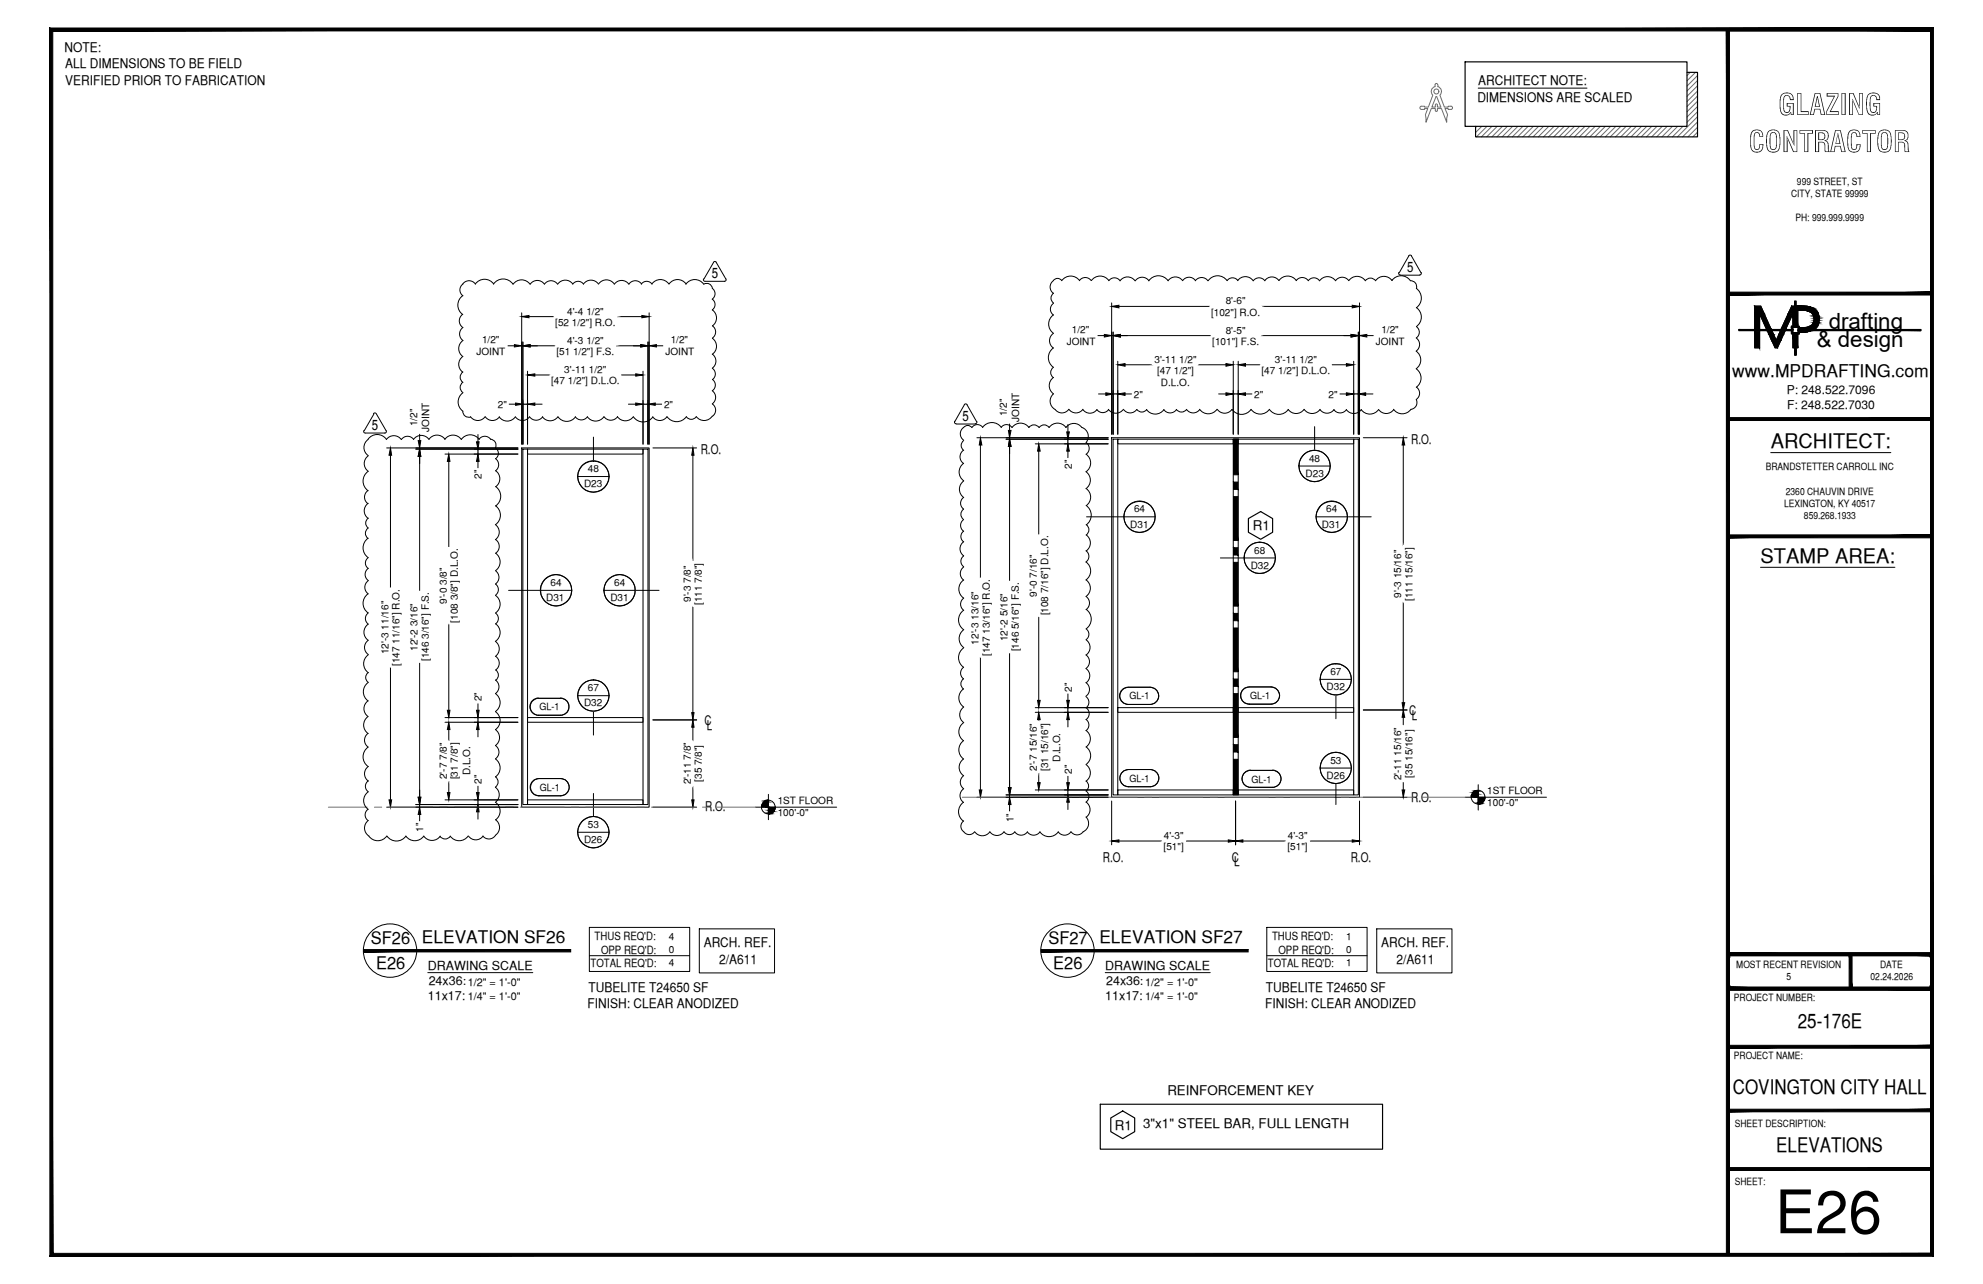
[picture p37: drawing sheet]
<svg xmlns="http://www.w3.org/2000/svg" width="432mm" height="279mm" viewBox="0 0 432 279" stroke-linecap="round" stroke-linejoin="round" font-family="sans-serif">
<defs><g id="words">
<text font-size="13.1" x="386.5" y="268.4">E26</text>
<g font-size="6.3">
<text x="387.2" y="25">GLAZING</text>
<text x="380.8" y="33.1">CONTRACTOR</text>
</g>
<g font-size="4.9">
<text x="398.2" y="71.5">drafting</text>
<text x="395.6" y="75.5">&amp; design</text>
</g>
<g font-size="4.4">
<text x="385.6" y="97.5">ARCHITECT:</text>
<text x="383.3" y="122.5">STAMP AREA:</text>
<text x="391.5" y="223.7">25-176E</text>
<text x="377.3" y="238.1">COVINGTON CITY HALL</text>
<text x="386.8" y="250.7">ELEVATIONS</text>
</g>
<g font-size="3.8">
<text x="377.2" y="82">www.MPDRAFTING.com</text>
<text x="80.8" y="205.5">SF26 ELEVATION SF26</text>
<text x="228.3" y="205.5">SF27 ELEVATION SF27</text>
<text x="81.9" y="210.8">E26</text>
<text x="229.4" y="210.8">E26</text>
</g>
<g font-size="3.1">
<text x="306.4" y="59.2">5</text>
<text x="155" y="60.5">5</text>
<text x="81" y="93.5">5</text>
<text x="209.6" y="91.6">5</text>
</g>
<g font-size="2.9">
<text x="14" y="11.2">NOTE:</text>
<text x="14.2" y="14.8">ALL DIMENSIONS TO BE FIELD</text>
<text x="14.2" y="18.4">VERIFIED PRIOR TO FABRICATION</text>
<text x="321.7" y="22.1">DIMENSIONS ARE SCALED</text>
<text x="321.9" y="18.5">ARCHITECT NOTE:</text>
<text x="152.6" y="98.9">R.O.</text>
<text x="307.3" y="96.7">R.O.</text>
<text x="272.8" y="115.4">R1</text>
<text x="306.8" y="155.6">C</text>
<text x="153.4" y="157.7">C</text>
<text x="153.9" y="158.8">L</text>
<text x="307.4" y="156.6">L</text>
<text x="153.5" y="176.5">R.O.</text>
<text x="307.3" y="174.4">R.O.</text>
<text x="240.2" y="187.5">R.O.</text>
<text x="268.2" y="187.5">C</text>
<text x="268.7" y="188.5">L</text>
<text x="294.1" y="187.5">R.O.</text>
<text x="153.2" y="206.1">ARCH. REF.</text>
<text x="156.6" y="209.7">2/A611</text>
<text x="300.7" y="206.1">ARCH. REF.</text>
<text x="304.1" y="209.7">2/A611</text>
<text x="128.1" y="215.8">TUBELITE T24650 SF</text>
<text x="275.7" y="215.8">TUBELITE T24650 SF</text>
<text x="128" y="219.4">FINISH: CLEAR ANODIZED</text>
<text x="275.5" y="219.4">FINISH: CLEAR ANODIZED</text>
<text x="254.2" y="238.3">REINFORCEMENT KEY</text>
<text x="242.8" y="245.8">R1</text>
<text x="248.9" y="245.4">3&quot;x1&quot; STEEL BAR, FULL LENGTH</text>
</g>
<g font-size="2.7">
<text x="93.2" y="211.1">DRAWING SCALE</text>
<text x="93.3" y="214.4">24x36:</text>
<text x="240.7" y="211.1">DRAWING SCALE</text>
<text x="240.9" y="214.4">24x36:</text>
<text x="93.2" y="217.7">11x17:</text>
<text x="240.7" y="217.7">11x17:</text>
</g>
<g font-size="2.6">
<text x="389.1" y="85.8">P: 248.522.7096</text>
<text x="389.1" y="89">F: 248.522.7030</text>
</g>
<g font-size="2.5">
<text x="129.5" y="204.6">THUS REQ'D:</text>
<text x="130.9" y="207.5">OPP REQ'D:</text>
<text x="277" y="204.6">THUS REQ'D:</text>
<text x="278.4" y="207.5">OPP REQ'D:</text>
<text x="128.6" y="210.4">TOTAL REQ'D:</text>
<text x="276.1" y="210.4">TOTAL REQ'D:</text>
</g>
<g font-size="2.4">
<text x="101.9" y="214.5">1/2&quot; = 1'-0&quot;</text>
<text x="249.4" y="214.5">1/2&quot; = 1'-0&quot;</text>
<text x="101.9" y="217.7">1/4&quot; = 1'-0&quot;</text>
<text x="249.4" y="217.7">1/4&quot; = 1'-0&quot;</text>
</g>
<g font-size="2.2">
<text x="391.3" y="40.2">999 STREET, ST</text>
<text x="390" y="42.9">CITY, STATE 99999</text>
<text x="391" y="48.2">PH: 999.999.9999</text>
<text x="120.9" y="70.9">[52 1/2&quot;] R.O.</text>
<text x="123.5" y="68.5">4'-4 1/2&quot;</text>
<text x="263.7" y="68.7">[102&quot;] R.O.</text>
<text x="266.9" y="66.2">8'-6&quot;</text>
<text x="103.8" y="77.3">JOINT</text>
<text x="105" y="74.7">1/2&quot;</text>
<text x="121.2" y="77.2">[51 1/2&quot;] F.S.</text>
<text x="123.5" y="74.8">4'-3 1/2&quot;</text>
<text x="144.9" y="77.3">JOINT</text>
<text x="146" y="74.7">1/2&quot;</text>
<text x="232.3" y="75.1">JOINT</text>
<text x="233.4" y="72.5">1/2&quot;</text>
<text x="264" y="75.1">[101&quot;] F.S.</text>
<text x="266.9" y="72.6">8'-5&quot;</text>
<text x="299.6" y="75.1">JOINT</text>
<text x="300.8" y="72.5">1/2&quot;</text>
<text x="120" y="83.6">[47 1/2&quot;] D.L.O.</text>
<text x="122.9" y="81.2">3'-11 1/2&quot;</text>
<text x="251.4" y="78.9">3'-11 1/2&quot;</text>
<text x="252" y="81.4">[47 1/2&quot;]</text>
<text x="274.7" y="81.4">[47 1/2&quot;] D.L.O.</text>
<text x="277.6" y="78.9">3'-11 1/2&quot;</text>
<text x="108.4" y="88.7">2&quot;</text>
<text x="144.6" y="88.7">2&quot;</text>
<text x="246.9" y="86.6">2&quot;</text>
<text x="252.8" y="84.1">D.L.O.</text>
<text x="273.1" y="86.6">2&quot;</text>
<text x="289.3" y="86.6">2&quot;</text>
<text x="90.8" y="92.8" transform="rotate(-90 90.8 92.8)">1/2&quot;</text>
<text x="93.5" y="93.9" transform="rotate(-90 93.5 93.9)">JOINT</text>
<text x="219.3" y="90.6" transform="rotate(-90 219.3 90.6)">1/2&quot;</text>
<text x="221.9" y="91.8" transform="rotate(-90 221.9 91.8)">JOINT</text>
<text x="285.1" y="100.5">48</text>
<text x="104.8" y="104.2" transform="rotate(-90 104.8 104.2)">2&quot;</text>
<text x="127.2" y="106">D23</text>
<text x="128" y="102.7">48</text>
<text x="233.4" y="102" transform="rotate(-90 233.4 102)">2&quot;</text>
<text x="284.3" y="103.8">D23</text>
<text x="384.5" y="102.3">BRANDSTETTER CARROLL INC</text>
<text x="388.9" y="107.6">2360 CHAUVIN DRIVE</text>
<text x="247" y="111.5">64</text>
<text x="288.8" y="111.5">64</text>
<text x="388.5" y="110.3">LEXINGTON, KY 40517</text>
<text x="392.8" y="113">859.268.1933</text>
<text x="246.1" y="114.9">D31</text>
<text x="287.8" y="114.9">D31</text>
<text x="272.4" y="123.8">D32</text>
<text x="273.1" y="120.5">68</text>
<text x="97.3" y="131.4" transform="rotate(-90 97.3 131.4)">9'-0 3/8&quot;</text>
<text x="118.9" y="130.8">D31</text>
<text x="119.9" y="127.5">64</text>
<text x="132.9" y="130.8">D31</text>
<text x="133.7" y="127.5">64</text>
<text x="150.4" y="131" transform="rotate(-90 150.4 131)">9'-3 7/8&quot;</text>
<text x="152.8" y="131.7" transform="rotate(-90 152.8 131.7)">[111 7/8&quot;]</text>
<text x="225.7" y="129.9" transform="rotate(-90 225.7 129.9)">9'-0 7/16&quot;</text>
<text x="305.1" y="130" transform="rotate(-90 305.1 130)">9'-3 15/16&quot;</text>
<text x="307.6" y="130.7" transform="rotate(-90 307.6 130.7)">[111 15/16&quot;]</text>
<text x="99.7" y="135.5" transform="rotate(-90 99.7 135.5)">[108 3/8&quot;] D.L.O.</text>
<text x="228.2" y="133.9" transform="rotate(-90 228.2 133.9)">[108 7/16&quot;] D.L.O.</text>
<text x="84.6" y="142.4" transform="rotate(-90 84.6 142.4)">12'-3 11/16&quot;</text>
<text x="90.9" y="141.7" transform="rotate(-90 90.9 141.7)">12'-2 3/16&quot;</text>
<text x="93.3" y="143.9" transform="rotate(-90 93.3 143.9)">[146 3/16&quot;] F.S.</text>
<text x="213" y="140.3" transform="rotate(-90 213 140.3)">12'-3 13/16&quot;</text>
<text x="215.5" y="142.7" transform="rotate(-90 215.5 142.7)">[147 13/16&quot;] R.O.</text>
<text x="219.4" y="139.5" transform="rotate(-90 219.4 139.5)">12'-2 5/16&quot;</text>
<text x="221.9" y="141.7" transform="rotate(-90 221.9 141.7)">[146 5/16&quot;] F.S.</text>
<text x="87" y="144.9" transform="rotate(-90 87 144.9)">[147 11/16&quot;] R.O.</text>
<text x="289.7" y="146.9">67</text>
<text x="104.8" y="152.6" transform="rotate(-90 104.8 152.6)">2&quot;</text>
<text x="117.5" y="154.6">GL-1</text>
<text x="127.2" y="153.7">D32</text>
<text x="128" y="150.4">67</text>
<text x="233.4" y="150.5" transform="rotate(-90 233.4 150.5)">2&quot;</text>
<text x="245.9" y="152.2">GL-1</text>
<text x="272.2" y="152.1">GL-1</text>
<text x="288.9" y="150.2">D32</text>
<text x="225.7" y="167.8" transform="rotate(-90 225.7 167.8)">2'-7 15/16&quot;</text>
<text x="228.2" y="167.8" transform="rotate(-90 228.2 167.8)">[31 15/16&quot;]</text>
<text x="230.8" y="165.7" transform="rotate(-90 230.8 165.7)">D.L.O.</text>
<text x="289.7" y="166.2">53</text>
<text x="97.3" y="169.5" transform="rotate(-90 97.3 169.5)">2'-7 7/8&quot;</text>
<text x="99.7" y="169.6" transform="rotate(-90 99.7 169.6)">[31 7/8&quot;]</text>
<text x="102.4" y="168.7" transform="rotate(-90 102.4 168.7)">D.L.O.</text>
<text x="104.8" y="170.5" transform="rotate(-90 104.8 170.5)">2&quot;</text>
<text x="117.5" y="172.1">GL-1</text>
<text x="150.4" y="170.7" transform="rotate(-90 150.4 170.7)">2'-11 7/8&quot;</text>
<text x="152.8" y="170.1" transform="rotate(-90 152.8 170.1)">[35 7/8&quot;]</text>
<text x="233.4" y="168.4" transform="rotate(-90 233.4 168.4)">2&quot;</text>
<text x="245.9" y="170.1">GL-1</text>
<text x="272.5" y="170.3">GL-1</text>
<text x="288.9" y="169.5">D26</text>
<text x="305.1" y="169.8" transform="rotate(-90 305.1 169.8)">2'-11 15/16&quot;</text>
<text x="307.6" y="169.2" transform="rotate(-90 307.6 169.2)">[35 15/16&quot;]</text>
<text x="323.8" y="172.8">1ST FLOOR</text>
<text x="169.4" y="174.9">1ST FLOOR</text>
<text x="169.4" y="177.5">100'-0&quot;</text>
<text x="220.7" y="178.9" transform="rotate(-90 220.7 178.9)">1&quot;</text>
<text x="323.8" y="175.5">100'-0&quot;</text>
<text x="92.1" y="181" transform="rotate(-90 92.1 181)">1&quot;</text>
<text x="127.2" y="183.5">D26</text>
<text x="128" y="180.1">53</text>
<text x="253.4" y="185">[51&quot;]</text>
<text x="253.4" y="182.6">4'-3&quot;</text>
<text x="280.4" y="185">[51&quot;]</text>
<text x="280.4" y="182.6">4'-3&quot;</text>
<text x="145.6" y="204.5">4</text>
<text x="145.6" y="207.4">0</text>
<text x="293.1" y="204.5">1</text>
<text x="293.1" y="207.4">0</text>
<text x="145.6" y="210.2">4</text>
<text x="293.1" y="210.2">1</text>
<text x="378.1" y="210.6">MOST RECENT REVISION</text>
<text x="389" y="213.3">5</text>
<text x="407.3" y="213.2">02.24.2026</text>
<text x="409.4" y="210.6">DATE</text>
<text x="377.6" y="217.8">PROJECT NUMBER:</text>
<text x="377.6" y="230.4">PROJECT NAME:</text>
<text x="377.8" y="245.2">SHEET DESCRIPTION:</text>
<text x="377.8" y="257.9">SHEET:</text>
</g>
</g></defs>
<!-- layer: SYMBOLS -->
<g fill="none" stroke="#000" stroke-width=".22">
<path d="M129.2 95.1v5.2M286.3 92.8v5.2M125.8 103.7h6.9M236.6 112.5h14.9M282.9 101.4h6.8M286.6 112.5h12M110.7 128.5h13.8M131.5 128.5h12M265.7 121.4h12M115.9 152.6l1.1-.6h5a1.84 1.84 0 0 1 1.9 1.8 1.84 1.84 0 0 1-1.9 1.8h-4.7a1.84 1.84 0 0 1-1.7-1 1.84 1.84 0 0 1 .3-2zM117.3 151.9a1.87 1.87 0 0 0-1.9 1.9 1.87 1.87 0 0 0 1.9 1.8M117.3 152h4.7"/>
<path d="M117.3 155.6h4.7M122 151.9a1.87 1.87 0 0 1 1.9 1.9 1.87 1.87 0 0 1-1.9 1.8M125.8 151.4h6.9M129.2 154.7v5.3M244.3 150.2l.5-.4 .9-.3h4.7a1.87 1.87 0 0 1 1.9 1.9 1.87 1.87 0 0 1-1.9 1.9h-4.7a1.87 1.87 0 0 1-1.7-1.1 1.87 1.87 0 0 1 .3-2zM245.6 149.5a1.87 1.87 0 0 0-1.8 1.9 1.87 1.87 0 0 0 1.8 1.9M245.7 149.5h4.7M245.7 153.3h4.7M250.4 149.5a1.87 1.87 0 0 1 1.9 1.9 1.87 1.87 0 0 1-1.9 1.9M270.6 150.2l.5-.5 .9-.2h4.8a1.87 1.87 0 0 1 1.8 1.9 1.87 1.87 0 0 1-1.8 1.8h-4.8a1.87 1.87 0 0 1-1.7-1 1.87 1.87 0 0 1 .3-2zM272 153.2h4.8M276.8 149.5a1.87 1.87 0 0 1 1.8 1.9 1.87 1.87 0 0 1-1.8 1.8"/>
<path d="M276.8 149.5h-4.8a1.87 1.87 0 0 0-1.9 1.9 1.87 1.87 0 0 0 1.9 1.8M287.5 147.8h6.8M290.9 151.3v5.1M116 170.1l.5-.4 .8-.3h4.8a1.87 1.87 0 0 1 1.9 1.9 1.87 1.87 0 0 1-1.9 1.9h-4.8a1.87 1.87 0 0 1-1.6-1.1 1.87 1.87 0 0 1 .3-2zM117.3 169.4a1.87 1.87 0 0 0-1.9 1.9 1.87 1.87 0 0 0 1.9 1.9M117.3 169.4h4.8a1.87 1.87 0 0 1 1.9 1.9 1.87 1.87 0 0 1-1.9 1.9h-4.8M129.2 172.7v5M164.5 175.6h17.7M167.3 172.8v5.6M244.3 168.1l.5-.4 .9-.3h4.8a1.87 1.87 0 0 1 1.8 1.9 1.87 1.87 0 0 1-1.8 1.9h-4.8a1.87 1.87 0 0 1-1.6-1.1 1.87 1.87 0 0 1 .2-2zM245.7 171.2h4.8M250.5 167.4a1.87 1.87 0 0 1 1.8 1.9 1.87 1.87 0 0 1-1.8 1.9"/>
<path d="M250.5 167.4h-4.8a1.87 1.87 0 0 0-1.9 1.9 1.87 1.87 0 0 0 1.9 1.9M270.9 168.3l1.1-.7h5.1a1.84 1.84 0 0 1 1.9 1.9 1.84 1.84 0 0 1-1.9 1.8h-4.7a1.84 1.84 0 0 1-1.8-1 1.84 1.84 0 0 1 .3-2zM272.3 167.6a1.87 1.87 0 0 0-1.9 1.8 1.87 1.87 0 0 0 1.9 1.9M272.4 167.6h4.7M277.1 167.6a1.87 1.87 0 0 1 1.9 1.8 1.87 1.87 0 0 1-1.9 1.9h-4.7M287.5 167.1h6.8M290.9 170.5v4.6M319.1 173.5h17.6M321.9 170.8v5.5M125.8 181.1h6.9M128.3 201.8h21.9v9.6h-21.9zM128.3 208h21.9"/>
<path d="M275.8 201.8h21.9v9.6h-21.9zM275.8 208h21.9"/>
<circle cx="129.2" cy="103.7" r="3.4"/>
<circle cx="248.1" cy="112.5" r="3.4"/>
<circle cx="248.1" cy="112.4" r="3.4"/>
<circle cx="286.2" cy="101.4" r="3.4"/>
<circle cx="286.3" cy="101.4" r="3.4"/>
<circle cx="290" cy="112.4" r="3.4"/>
<circle cx="290" cy="112.5" r="3.4"/>
<circle cx="121.1" cy="128.4" r="3.4"/>
<circle cx="121.1" cy="128.5" r="3.4"/>
<circle cx="134.9" cy="128.5" r="3.4"/>
<circle cx="134.9" cy="128.4" r="3.4"/>
<circle cx="274.3" cy="121.4" r="3.4"/>
<circle cx="274.4" cy="121.4" r="3.4"/>
<circle cx="129.2" cy="151.4" r="3.4"/>
<circle cx="129.2" cy="151.3" r="3.4"/>
<circle cx="290.9" cy="147.9" r="3.4"/>
<circle cx="290.9" cy="147.8" r="3.4"/>
<circle cx="167.3" cy="175.6" r="1.49"/>
<circle cx="290.9" cy="167.1" r="3.4"/>
<circle cx="321.8" cy="173.5" r="1.49"/>
<circle cx="129.2" cy="181.1" r="3.4"/>
<circle cx="84.9" cy="206.9" r="5.8"/>
<circle cx="232.4" cy="206.9" r="5.8"/>
</g>
<g fill="#000" stroke="#000" stroke-width=".22">
<path d="M167.1 174.1h.2zM167.3 177h.5zM321.6 172h.3zM321.9 174.9h.5z"/>
<path d="M167.1 174.1l.2 .1v-.1zM166.8 174.2l.3-.1 .2 .1z"/>
<path d="M166.8 174.2l.5 .1zM166.6 174.3h.7z"/>
<path d="M166.6 174.3l.7 .2v-.2zM166.6 174.3l.7 .2h-.9z"/>
<path d="M166.4 174.5l.9 .2v-.2zM166.2 174.7l.2-.2 .9 .2z"/>
<path d="M166.2 174.7l1.1 .2v-.2zM166.2 174.7l1.1 .2h-1.2z"/>
<path d="M166.1 174.9l1.2 .2v-.2zM166.1 174.9l1.2 .2h-1.4z"/>
<path d="M165.9 175.1l1.4 .3v-.3zM165.9 175.1l1.4 .3h-1.4z"/>
<path d="M165.9 175.4l1.4 .2v-.2zM165.9 175.4l1.4 .2h-1.4z"/>
<path d="M167.3 177.1h.3zM167.3 177l.3 .1z"/>
<path d="M167.3 176.9l.5 .1 .3-.1zM167.3 176.9l.5 .1h-.5z"/>
<path d="M167.3 176.8l.8 .1 .2-.1zM167.3 176.8l.8 .1h-.8z"/>
<path d="M167.3 176.6l1 .2 .2-.2zM167.3 176.6l1 .2h-1z"/>
<path d="M167.3 176.3l1.2 .3 .1-.3zM167.3 176.3l1.2 .3h-1.2z"/>
<path d="M167.3 176.1l1.3 .2 .1-.2zM167.3 176.1l1.3 .2h-1.3z"/>
<path d="M167.3 175.6l1.5 .3v-.3zM167.3 175.6l1.5 .3h-1.5z"/>
<path d="M167.3 175.9l1.4 .2 .1-.2zM167.3 175.9l1.4 .2h-1.4z"/>
<path d="M321.6 172l.3 .1zM321.3 172.1h.6z"/>
<path d="M321.3 172.1l.6 .1v-.1zM321.1 172.2l.2-.1 .6 .1z"/>
<path d="M321.1 172.2l.8 .1v-.1zM320.9 172.3l.2-.1 .8 .1z"/>
<path d="M320.9 172.3l1 .2v-.2zM320.9 172.3l1 .2h-1.2z"/>
<path d="M320.7 172.5l1.2 .3v-.3zM320.7 172.5l1.2 .3h-1.4z"/>
<path d="M320.5 172.8l1.4 .2v-.2zM320.5 172.8l1.4 .2h-1.5z"/>
<path d="M320.4 173l1.5 .2v-.2zM320.4 173l1.5 .2h-1.5z"/>
<path d="M320.4 173.2l1.5 .3v-.3zM320.4 173.2l1.5 .3h-1.5z"/>
<path d="M321.9 174.9h.2zM321.9 174.9h.2z"/>
<path d="M321.9 174.8h.7zM321.9 174.8l.5 .1z"/>
<path d="M321.9 174.6l.7 .2 .2-.2zM321.9 174.6l.7 .2h-.7z"/>
<path d="M321.9 174.4l.9 .2 .2-.2zM321.9 174.4l.9 .2h-.9z"/>
<path d="M321.9 174.2l1.1 .2 .2-.2zM321.9 174.2l1.1 .2h-1.1z"/>
<path d="M321.9 174l1.3 .2 .1-.2zM321.9 174l1.3 .2h-1.3z"/>
<path d="M321.9 173.5l1.4 .2v-.2zM321.9 173.5l1.4 .2h-1.4z"/>
<path d="M321.9 173.7l1.4 .3v-.3zM321.9 173.7l1.4 .3h-1.4z"/>
<path d="M79.2 206.6v.5l45.1-.5zM79.2 207.1l45.1-.5v.5z"/>
<path d="M226.7 206.6v.5l45.1-.5zM226.7 207.1l45.1-.5v.5z"/>
</g>
<!-- layer: MEDIUM_2 -->
<path d="M93.2 211.6h22.8M240.7 211.6h22.8" fill="none" stroke="#000" stroke-width=".22"/>
<!-- layer: NOTES -->
<path d="M321.9 19.2h23.7M152.3 202.1h16.4v9.6h-16.4zM299.8 202.1h16.4v9.6h-16.4z" fill="none" stroke="#000" stroke-width=".22"/>
<!-- layer: COMPONENTS -->
<g fill="none" stroke="#000" stroke-width=".22">
<path d="M113.9 97.7h1v77.4h-1zM114.9 97.7h25.1v1.1h-25.1zM140 97.7h1.1v77.4h-1.1zM242.4 95.6h1v77.4h-1zM243.4 95.6h25.1v1h-25.1zM268.5 95.6h1.1v77.4h-1.1zM269.6 95.6h25.2v1h-25.2zM294.8 95.6h1v77.4h-1zM114.9 156.1h25.1v1.1h-25.1zM243.4 154h25.1v1h-25.1zM269.6 154h25.2v1h-25.2zM114.9 174.1h25.1v1h-25.1z"/>
<path d="M243.4 171.9h25.1v1.1h-25.1zM269.6 171.9h25.2v1.1h-25.2z"/>
</g>
<!-- layer: ROUGH OPENING -->
<path d="M113.6 97.5h27.8v78.1h-27.8zM242.1 95.2h53.9v78.3h-53.9z" fill="none" stroke="#000" stroke-width=".22"/>
<!-- layer: DIM -->
<g fill="none" stroke="#000" stroke-width=".22">
<path d="M110.4 75.2h1.6M113.6 68.1v28.5M113.6 75.2h.3M113.9 74.4v22.2M115.2 68.9h5.4M115.4 75.2h5.5M134 75.2h5.5M134.2 68.9h5.6M141.1 74.4v22.2M141.1 75.2h.3M141.4 68.1v28.5M142.9 75.2h1.6"/>
<path d="M238.9 73h1.6M242.1 65.9v28.6M242.1 73h.3M242.4 72.3v22.2M243.4 78.6v15.9M243.6 66.7h19.9M244 73h19.7M245 79.4h6.1M260.9 79.4h6.1M268.5 78.6v15.9M269.6 78.6v15.9M271.2 79.4h3.2"/>
<path d="M274.4 73h19.8M274.6 66.7h19.8M289.9 79.4h3.3M294.8 78.6v15.9M295.8 72.3v22.2M295.8 73h.2M296 65.9v28.6M297.6 73h1.6M84.2 97.5h28.6M85 99.1v28.9M90.6 97.7h22.2M91.4 94.3v1.6"/>
<path d="M91.4 97.5v.2M91.4 99.3v29.4M96.9 98.8h15.9M104.1 94.6v1.5M104.1 97.7v1.1M110.7 87.9h1.6M113.9 87.9h1M114.9 80.8v15.8M116.5 87.9h1.5M116.5 81.6h3.3M135.2 81.6h3.2M136.8 87.9h1.6"/>
<path d="M140 80.8v15.8M140 87.9h1.1M142.2 97.5h9.5M142.7 87.9h1.6M150.9 99.1v23.1M212.7 95.2h28.6M213.5 96.8v29M219.1 95.6h22.2M219.8 92.1v1.6M219.8 95.2v.4M219.8 97.2v29.3M225.4 96.6h15.9"/>
<path d="M226.2 98.2v18.2M232.5 92.4v1.6M232.5 95.6v1M232.5 98.2v1.6M239.2 85.7h1.6M242.4 85.7h1M245 85.7h1.6M265.4 85.7h1.6M268.5 85.7h1.1M271.2 85.7h1.6M291.6 85.7h1.6M294.8 85.7h1"/>
<path d="M296.9 95.2h9.5M297.4 85.7h1.6M305.6 96.8v22M97.7 100.4v18.7M104.1 100.4v1.6M97.7 135.8v18.8M150.9 132v23.1M226.2 134.2v18.2M305.6 131v21.9M85 145.2v28.9M91.4 144.1v29.4M96.9 157.2h15.9"/>
<path d="M96.9 156.1h15.9M97.7 158.7v2.6M104.1 153v1.6M104.1 156.1v1.1M104.1 158.7v1.6M142.2 156.7h9.5M150.9 158.2v3M213.5 143v28.9M219.8 142v29.4M225.4 155h15.9M225.4 154h15.9M226.2 156.6v.4"/>
<path d="M232.5 150.8v1.6M232.5 154v1M232.5 156.6v1.6M296.9 154.5h9.5M305.6 156.1v1.8M84.2 175.6h28.6M90.6 175.1h22.2M91.4 175.1v.5M91.4 177.2v1.6M96.9 174.1h15.9M97.7 169.9v2.6M104.1 170.9v1.6"/>
<path d="M104.1 174.1v1M104.1 176.7v1.5M142.2 175.6h9.5M150.9 171v3.1M212.7 173.5h28.6M219.1 173h22.2M219.8 173v.5M219.8 175.1v1.6M225.4 171.9h15.9M226.2 168.1v2.2M232.5 168.7v1.6M232.5 171.9v1.1"/>
<path d="M232.5 174.6v1.5M242.1 174.3v9.5M269 174.3v9.5M296 174.3v9.5M296.9 173.5h9.5M305.6 170.1v1.8M243.6 183h9.5M258.1 183h9.4M270.6 183h9.5M285.1 183h9.3"/>
</g>
<g fill="#000" stroke="#000" stroke-width=".22">
<path d="M112 75l1.6 .2-1.6 .3zM113.6 68.9l1.6-.3v.6zM113.9 75.2l1.5-.2v.5zM139.5 75l1.6 .2-1.6 .3zM139.8 68.6l1.6 .3-1.6 .3zM141.4 75.2l1.5-.2v.5zM240.5 72.8l1.6 .2-1.6 .3zM242.1 66.7l1.5-.3v.6zM242.4 73l1.6-.2v.5zM243.4 79.4l1.6-.3v.6zM267 79.1l1.5 .3-1.5 .3zM269.6 79.4l1.6-.3v.6z"/>
<path d="M293.2 79.1l1.6 .3-1.6 .3zM294.2 72.8l1.6 .2-1.6 .3zM294.4 66.4l1.6 .3-1.6 .3zM296 73l1.6-.2v.5zM85 97.5l.3 1.6h-.6zM91.4 97.7l.2 1.6h-.5zM91.1 95.9h.5l-.2 1.6zM103.8 96.1h.5l-.2 1.6zM112.3 87.7l1.6 .2-1.6 .3zM114.9 87.9l1.6-.2v.5zM114.9 81.6l1.6-.3v.6zM138.4 87.7l1.6 .2-1.6 .3z"/>
<path d="M138.4 81.3l1.6 .3-1.6 .3zM141.1 87.9l1.6-.2v.5zM150.9 97.5l.2 1.6h-.5zM213.5 95.2l.3 1.6h-.6zM219.8 95.6l.4 1.6h-.6zM219.6 93.7h.6l-.4 1.5zM226.2 96.6l.3 1.6h-.6zM232.3 94h.6l-.4 1.6zM232.5 96.6l.4 1.6h-.6zM240.8 85.5l1.6 .2-1.6 .3zM243.4 85.7l1.6-.2v.5zM267 85.5l1.5 .2-1.5 .3z"/>
<path d="M269.6 85.7l1.6-.2v.5zM293.2 85.5l1.6 .2-1.6 .3zM295.8 85.7l1.6-.2v.5zM305.6 95.2l.3 1.6h-.6zM97.7 98.8l.3 1.6h-.6zM104.1 98.8l.2 1.6h-.5zM97.7 157.2l.3 1.5h-.6zM97.4 154.6h.6l-.3 1.5zM104.1 157.2l.2 1.5h-.5zM103.8 154.6h.5l-.2 1.5zM150.9 156.7l.2 1.5h-.5zM150.6 155.1h.5l-.2 1.6z"/>
<path d="M226.2 155l.3 1.6h-.6zM225.9 152.4h.6l-.3 1.6zM232.5 155l.4 1.6h-.6zM232.3 152.4h.6l-.4 1.6zM305.6 154.5l.3 1.6h-.6zM305.3 152.9h.6l-.3 1.6zM84.7 174.1h.6l-.3 1.5zM91.1 173.5h.5l-.2 1.6zM91.4 175.6l.2 1.6h-.5zM97.4 172.5h.6l-.3 1.6zM104.1 175.1l.2 1.6h-.5zM103.8 172.5h.5l-.2 1.6z"/>
<path d="M150.6 174.1h.5l-.2 1.5zM213.2 171.9h.6l-.3 1.6zM219.6 171.4h.6l-.4 1.6zM219.8 173.5l.4 1.6h-.6zM225.9 170.3h.6l-.3 1.6zM232.5 173l.4 1.6h-.6zM232.3 170.3h.6l-.4 1.6zM305.3 171.9h.6l-.3 1.6zM242.1 183l1.5-.2v.5zM267.5 182.8l1.5 .2-1.5 .3zM269 183l1.6-.2v.5zM294.4 182.8l1.6 .2-1.6 .3z"/>
</g>
<g fill="#fff" stroke="#fff" stroke-width=".22">
<path d="M123.2 66.5v2.4l8.6-2.4zM123.2 68.9l8.6-2.4v2.4z"/>
<path d="M120.6 68.9v2.9l13.6-2.9zM120.6 71.8l13.6-2.9v2.9z"/>
<path d="M123.2 72.8v2.4l8.6-2.4zM123.2 75.2l8.6-2.4v2.4z"/>
<path d="M120.9 75.2v2.9l13.1-2.9zM120.9 78.1l13.1-2.9v2.9z"/>
<path d="M144.5 72.7v5.1l7-5.1zM144.5 77.8l7-5.1v5.1z"/>
<path d="M103.4 72.7v5.1l7-5.1zM103.4 77.8l7-5.1v5.1z"/>
<path d="M144.3 86.7v2.5l2.6-2.5zM144.3 89.2l2.6-2.5v2.5z"/>
<path d="M108.1 86.7v2.5l2.6-2.5zM108.1 89.2l2.6-2.5v2.5z"/>
<path d="M122.6 79.2v2.4l9.7-2.4zM122.6 81.6l9.7-2.4v2.4z"/>
<path d="M119.8 81.6v2.9l15.4-2.9zM119.8 84.5l15.4-2.9v2.9z"/>
<path d="M82.5 130.5v12.1h2.5zM82.5 130.5h2.5v12.1z"/>
<path d="M85 128v17.2h2.9zM85 128h2.9v17.2z"/>
<path d="M88.9 131v10.9h2.5zM88.9 131h2.5v10.9z"/>
<path d="M91.4 128.7v15.4h2.8zM91.4 128.7h2.8v15.4z"/>
<path d="M88.8 87.3v7h5.1zM88.8 87.3h5.1v7z"/>
<path d="M102.9 102v2.6h2.3zM102.9 102h2.3v2.6z"/>
<path d="M102.9 168.3v2.6h2.3zM102.9 168.3h2.3v2.6z"/>
<path d="M95.2 161.3v8.6h2.5zM95.2 161.3h2.5v8.6z"/>
<path d="M97.7 161.4v8.5h5.1zM97.7 161.4h5.1v8.5z"/>
<path d="M95.2 123.2v8.6h2.5zM95.2 123.2h2.5v8.6z"/>
<path d="M97.7 119.1v16.7h2.9zM97.7 119.1h2.9v16.7z"/>
<path d="M102.9 150.4v2.6h2.3zM102.9 150.4h2.3v2.6z"/>
<path d="M148.5 161.2v9.8h2.4zM148.5 161.2h2.4v9.8z"/>
<path d="M150.9 161.9v8.5h2.8zM150.9 161.9h2.8v8.5z"/>
<path d="M148.5 122.7v8.6h2.4zM148.5 122.7h2.4v8.6z"/>
<path d="M150.9 122.2v9.8h2.8zM150.9 122.2h2.8v9.8z"/>
<path d="M266.6 64.3v2.4l4.9-2.4zM266.6 66.7l4.9-2.4v2.4z"/>
<path d="M263.5 66.7v2.9l11.1-2.9zM263.5 69.6l11.1-2.9v2.9z"/>
<path d="M266.6 70.6v2.4l4.9-2.4zM266.6 73l4.9-2.4v2.4z"/>
<path d="M263.7 73v2.9l10.7-2.9zM263.7 75.9l10.7-2.9v2.9z"/>
<path d="M299.2 70.5v5.1l7.1-5.1zM299.2 75.6l7.1-5.1v5.1z"/>
<path d="M231.9 70.5v5.1l7-5.1zM231.9 75.6l7-5.1v5.1z"/>
<path d="M289 84.6v2.3l2.6-2.3zM289 86.9l2.6-2.3v2.3z"/>
<path d="M246.6 84.6v2.3l2.6-2.3zM246.6 86.9l2.6-2.3v2.3z"/>
<path d="M251.1 77v2.4l9.8-2.4zM251.1 79.4l9.8-2.4v2.4z"/>
<path d="M251.7 79.4v5.1l8.5-5.1zM251.7 84.5l8.5-5.1v5.1z"/>
<path d="M277.2 77v2.4l9.9-2.4zM277.2 79.4l9.9-2.4v2.4z"/>
<path d="M274.4 79.4v2.9l15.5-2.9zM274.4 82.3l15.5-2.9v2.9z"/>
<path d="M272.8 84.6v2.3l2.6-2.3zM272.8 86.9l2.6-2.3v2.3z"/>
<path d="M211.1 128.3v12.1h2.4zM211.1 128.3h2.4v12.1z"/>
<path d="M213.5 125.8v17.2h2.9zM213.5 125.8h2.9v17.2z"/>
<path d="M217.4 128.8v10.9h2.4zM217.4 128.8h2.4v10.9z"/>
<path d="M219.8 126.5v15.5h3zM219.8 126.5h3v15.5z"/>
<path d="M217.3 85.1v7h5.1zM217.3 85.1h5.1v7z"/>
<path d="M231.4 99.8v2.6h2.3zM231.4 99.8h2.3v2.6z"/>
<path d="M231.4 166.1v2.6h2.3zM231.4 166.1h2.3v2.6z"/>
<path d="M223.8 157v11.1h2.4zM223.8 157h2.4v11.1z"/>
<path d="M226.2 157.1v10.9h5.1zM226.2 157.1h5.1v10.9z"/>
<path d="M223.8 120.4v9.8h2.4zM223.8 120.4h2.4v9.8z"/>
<path d="M226.2 116.4v17.8h2.9zM226.2 116.4h2.9v17.8z"/>
<path d="M231.4 148.2v2.6h2.3zM231.4 148.2h2.3v2.6z"/>
<path d="M253.1 180.6v2.4l5-2.4zM253.1 183l5-2.4v2.4z"/>
<path d="M253.1 183v2.9l5-2.9zM253.1 185.9l5-2.9v2.9z"/>
<path d="M280.1 180.6v2.4l5-2.4zM280.1 183l5-2.4v2.4z"/>
<path d="M280.1 183v2.9l5-2.9zM280.1 185.9l5-2.9v2.9z"/>
<path d="M303.1 157.9v12.2h2.5zM303.1 157.9h2.5v12.2z"/>
<path d="M305.6 158.5v11h2.8zM305.6 158.5h2.8v11z"/>
<path d="M303.1 119.4v11h2.5zM303.1 119.4h2.5v11z"/>
<path d="M305.6 118.8v12.2h2.8zM305.6 118.8h2.8v12.2z"/>
<path d="M90.2 178.8v2.4h2.3zM90.2 178.8h2.3v2.4z"/>
<path d="M218.7 176.7v2.4h2.3zM218.7 176.7h2.3v2.4z"/>
</g>
<!-- layer: GRID LINES -->
<g fill="none" stroke="#6c6c6c" stroke-width=".22">
<path d="M71.5 175.6h8.4M81.5 175.6h1.6M84.7 175.6h9.5M95.8 175.6h1.6M99 175.6h9.5M110.1 175.6h1.6M113.3 175.6h9.5M124.4 175.6h1.6M127.6 175.6h9.5M138.7 175.6h1.6M141.9 175.6h9.5M153 175.6h1.6"/>
<path d="M156.1 175.6h8.4M209.5 173.5h9.6M220.7 173.5h1.5M223.8 173.5h9.6M234.9 173.5h1.6M238.1 173.5h9.5M249.2 173.5h1.6M252.4 173.5h9.5M263.5 173.5h1.6M266.7 173.5h9.5M277.8 173.5h1.6M281 173.5h9.5"/>
<path d="M292.1 173.5h1.6M295.3 173.5h9.5M306.4 173.5h1.6M309.6 173.5h9.5"/>
</g>
<!-- layer: LIGHT_1 -->
<g fill="none" stroke="#6c6c6c" stroke-width=".22">
<path d="M313.1 18.4l-.2-.2h-.3l-.1 .7a1.09 1.09 0 0 0-.5 1.8M313.1 18.8a1.11 1.11 0 0 1 .4 1.9M313.1 18.5v.4M368 15.7l-.7 .7M369.2 15.7l-1.9 1.9M369.6 16.4l-2.3 2.3M369.6 17.5l-2.3 2.3M369.6 18.7l-2.3 2.3M369.6 19.8l-2.3 2.3M309.5 23.1a.35 .35 0 0 0-.3 .4 .35 .35 0 0 0 .3 .3M312 20.8l-1 2.5-1.4-.2M312.5 22.8l.3-.2 .2 .2"/>
<path d="M312.7 21h.2M312.7 21.1l-.9 2.2h.7v-.4M312.9 21.1l.9 2.2h-.8v-.4M313.6 20.8l.9 2.5h.8v-.2h.6a.35 .35 0 0 1 .4 .3 .35 .35 0 0 1-.3 .4l-1.4-.2 .6 1.4-.2 1.6-1.1-3h-.9v.4l-.2 .3-.3-.2v-.5h-.8l-1.2 3-.1-1.6 .5-1.4-1.3 .2M321.5 27.5l-.2 .2M322.6 27.5l-1.3 1.3M323.8 27.5l-2.3 2.3M324.9 27.5l-2.3 2.3M326 27.5l-2.3 2.3M327.2 27.5l-2.3 2.3M328.2 27.5l-2.3 2.3M329.4 27.5l-2.3 2.3"/>
<path d="M330.5 27.5l-2.3 2.3M331.6 27.5l-2.3 2.3M332.7 27.5l-2.2 2.3M333.9 27.5l-2.3 2.3M335 27.5l-2.3 2.3M336.1 27.5l-2.3 2.3M337.2 27.5l-2.2 2.3M338.4 27.5l-2.3 2.3M339.5 27.5l-2.3 2.3M340.6 27.5l-2.3 2.3M341.8 27.5l-2.3 2.3M342.8 27.5l-2.2 2.3"/>
<path d="M344 27.5l-2.3 2.3M345.1 27.5l-2.3 2.3M346.2 27.5l-2.3 2.3M347.3 27.5l-2.2 2.3M348.5 27.5l-2.3 2.3M349.6 27.5l-2.3 2.3M350.7 27.5l-2.3 2.3M351.9 27.5l-2.3 2.3M352.9 27.5l-2.3 2.3M354.1 27.5l-2.3 2.3M355.2 27.5l-2.3 2.3M356.3 27.5l-2.3 2.3"/>
<path d="M357.4 27.5l-2.2 2.3M358.6 27.5l-2.3 2.3M359.7 27.5l-2.3 2.3M360.8 27.5l-2.3 2.3M361.9 27.5l-2.2 2.3M363 27.5l-2.3 2.3M364.2 27.5l-2.3 2.3M365.3 27.5l-2.3 2.3M366.5 27.5l-2.3 2.3M369.6 20.9l-2.3 2.3M369.6 22l-2.3 2.3M369.6 23.2l-2.3 2.3"/>
<path d="M369.6 24.3l-2.3 2.3M369.6 25.4l-4.3 4.4M369.6 26.5l-3.2 3.3M369.6 27.7l-2.1 2.1M369.6 28.8l-1 1"/>
<circle cx="312.8" cy="19.9" r=".54"/>
</g>
<!-- layer: HEAVY_2 -->
<path d="M319 13.5h48.3v14h-48.3zM367.3 15.7h2.3v14.1h-48.3v-2.3M271.8 112.8l2.7-1.5 2.6 1.5v3l-2.6 1.5-2.7-1.5zM239.6 240.3h61.5v9.8h-61.5zM241.9 243.3l2.6-1.6 2.6 1.6v3l-2.6 1.5-2.6-1.5z" fill="none" stroke="#000" stroke-width=".25"/>
<!-- layer: SYMBOLS -->
<g fill="none" stroke="#fff" stroke-width=".22">
<path d="M286.3 98l.8 .1M129.2 100.3l.9 .2M248.2 109.1l.8 .1M274.3 118l.9 .1M290 109.1l-.9 .1M121.1 125l-.9 .2M134.9 125l.9 .2M117 155.6h5.4h-5.1h4.7M122 152h-5h5.4M129.2 148l.9 .1M245.4 153.2h5.4l-5.1 .1h4.7M250.4 149.5l-5 .1h5.4"/>
<path d="M271.7 153.2h5.4h-5.1h4.8M276.8 149.5h-5.1h5.4M290.9 144.5h.9M117 173.1h5.4l-5.1 .1h4.8M122.1 169.4l-5.1 .1h5.4M129.2 177.7l.9 .1M245.4 171.1h5.4l-5.1 .1h4.8M250.5 167.4l-5.1 .1h5.4M272 171.3h5.4h-5h4.7M277.1 167.6h-5.1h5.4M290.9 163.7l.9 .1"/>
</g>
<g fill="#fff" stroke="#fff" stroke-width=".22">
<path d="M116.4 152.2l.6-.2h5.4zM116.4 152.2h6.6l-.6-.2zM115.9 152.6l.5-.4h6.6zM115.9 152.6h7.6l-.5-.4zM115.9 152.6h7.6l-7.9 .6zM115.6 153.2h8.2l-.3-.6zM115.6 153.2h8.2l-8.4 .6zM115.4 153.8h8.5l-.1-.6zM115.4 153.8h8.5l-8.3 .6zM115.6 154.4h8.2l.1-.6zM115.6 154.4h8.2l-7.9 .6zM115.9 155h7.6l.3-.6zM115.9 155h7.6l-7.1 .4zM116.4 155.4h6.6l.5-.4zM116.4 155.4h6.6l-6 .2zM117 155.6h5.4l.6-.2z"/>
<path d="M244.8 149.8l.6-.2h5.4zM244.8 149.8h6.6l-.6-.2zM244.3 150.2l.5-.4h6.6zM244.3 150.2h7.6l-.5-.4zM244.3 150.2h7.6l-7.9 .6zM244 150.8h8.2l-.3-.6zM244 150.8h8.2l-8.4 .6zM243.8 151.4h8.5l-.1-.6zM243.8 151.4h8.5l-8.3 .7zM244 152.1h8.2l.1-.7zM244 152.1h8.2l-7.9 .5zM244.3 152.6h7.6l.3-.5zM244.3 152.6h7.6l-7.1 .4zM244.8 153h6.6l.5-.4zM244.8 153h6.6l-6 .2zM245.4 153.2h5.4l.6-.2z"/>
<path d="M271.1 149.7l.6-.2h5.4zM271.1 149.7h6.6l-.6-.2zM270.6 150.2l.5-.5h6.6zM270.6 150.2h7.6l-.5-.5zM270.6 150.2h7.6l-7.9 .5zM270.3 150.7h8.2l-.3-.5zM270.3 150.7h8.2l-8.3 .6zM270.2 151.3h8.4l-.1-.6zM270.2 151.3h8.4l-8.3 .7zM270.3 152h8.2l.1-.7zM270.3 152h8.2l-7.9 .5zM270.6 152.5h7.6l.3-.5zM270.6 152.5h7.6l-7.1 .5zM271.1 153h6.6l.5-.5zM271.1 153h6.6l-6 .2zM271.7 153.2h5.4l.6-.2z"/>
<path d="M116.5 169.7l.5-.2h5.4zM116.5 169.7h6.6l-.7-.2zM116 170.1l.5-.4h6.6zM116 170.1h7.5l-.4-.4zM116 170.1h7.5l-7.9 .6zM115.6 170.7h8.2l-.3-.6zM115.6 170.7h8.2l-8.3 .6zM115.5 171.3h8.5l-.2-.6zM115.5 171.3h8.5l-8.4 .7zM115.6 172h8.2l.2-.7zM115.6 172h8.2l-7.8 .5zM116 172.5h7.5l.3-.5zM116 172.5h7.5l-7.1 .4zM116.4 172.9h6.7l.4-.4zM116.4 172.9h6.7l-6.1 .2zM117 173.1h5.4l.7-.2z"/>
<path d="M244.8 167.7l.6-.2h5.4zM244.8 167.7h6.6l-.6-.2zM244.3 168.1l.5-.4h6.6zM244.3 168.1h7.6l-.5-.4zM244.3 168.1h7.6l-7.9 .6zM244 168.7h8.2l-.3-.6zM244 168.7h8.2l-8.4 .6zM243.8 169.3h8.5l-.1-.6zM243.8 169.3h8.5l-8.3 .6zM244 169.9h8.2l.1-.6zM244 169.9h8.2l-7.9 .6zM244.3 170.5h7.6l.3-.6zM244.3 170.5h7.6l-7.1 .4zM244.8 170.9h6.6l.5-.4zM244.8 170.9h6.6l-6 .2zM245.4 171.1h5.4l.6-.2z"/>
<path d="M271.4 167.9l.6-.3h5.4zM271.4 167.9h6.6l-.6-.3zM270.9 168.3l.5-.4h6.6zM270.9 168.3h7.6l-.5-.4zM270.9 168.3h7.6l-7.9 .5zM270.6 168.8h8.2l-.3-.5zM270.6 168.8h8.2l-8.4 .7zM270.4 169.5h8.6l-.2-.7zM270.4 169.5h8.6l-8.4 .6zM270.6 170.1h8.2l.2-.6zM270.6 170.1h8.2l-7.9 .6zM270.9 170.7h7.6l.3-.6zM270.9 170.7h7.6l-7.1 .4zM271.4 171.1h6.6l.5-.4zM271.4 171.1h6.6l-6 .2zM272 171.3h5.4l.6-.2z"/>
<path d="M127.5 106.7l1.7 .4zM127.5 106.7l2.6 .3-.9 .1zM126.8 106.1l.7 .6 2.6 .3zM126.8 106.1l4.1 .6-.8 .3zM126.3 105.4l.5 .7 4.1 .6zM126.3 105.4l5.3 .7-.7 .6zM125.9 104.6l.4 .8 5.3 .7zM125.9 104.6l6.2 .8-.5 .7zM125.8 103.7l.1 .9 6.2 .8zM125.8 103.7l6.7 .9-.4 .8zM125.9 102.8l-.1 .9 6.7 .9zM125.9 102.8l6.8 .9-.2 .9zM126.3 102l-.4 .8 6.8 .9zM126.3 102l6.2 .8 .2 .9zM126.8 101.3l-.5 .7 6.2 .8zM126.8 101.3l5.3 .7 .4 .8zM126.8 101.3l5.3 .7-4.6-1.2zM127.5 100.8l4.1 .5 .5 .7zM127.5 100.8l4.1 .5-3.3-.8zM128.3 100.5l2.6 .3 .7 .5zM128.3 100.5l2.6 .3-1.7-.5zM129.2 100.3l1.7 .5z"/>
<path d="M127.5 154.3l1.7 .4zM127.5 154.3l2.6 .3-.9 .1zM126.8 153.7l.7 .6 2.6 .3zM126.8 153.7l4.1 .6-.8 .3zM126.3 153l.5 .7 4.1 .6zM126.3 153l5.3 .7-.7 .6zM125.9 152.2l.4 .8 5.3 .7zM125.9 152.2l6.2 .8-.5 .7zM125.8 151.4l.1 .8 6.2 .8zM125.8 151.4l6.7 .8-.4 .8zM125.9 150.5l-.1 .9 6.7 .8zM125.9 150.5l6.8 .9-.2 .8zM126.3 149.7l-.4 .8 6.8 .9zM126.3 149.7l6.2 .8 .2 .9zM126.8 149l-.5 .7 6.2 .8zM126.8 149l5.3 .7 .4 .8zM126.8 149l5.3 .7-4.6-1.3zM127.5 148.4l4.1 .6 .5 .7zM127.5 148.4l4.1 .6-3.3-.9zM128.3 148.1l2.6 .3 .7 .6zM128.3 148.1l2.6 .3-1.7-.4zM129.2 148l1.7 .4z"/>
<path d="M127.5 184l.8 .4 .9 .1zM127.5 184l2.6 .4-.9 .1zM126.8 183.5l.7 .5 2.6 .4zM126.8 183.5l4.1 .5-.8 .4zM126.3 182.8l.5 .7 4.1 .5zM126.3 182.8l5.3 .7-.7 .5zM125.9 182l.4 .8 5.3 .7zM125.9 182l6.2 .8-.5 .7zM125.8 181.1l.1 .9 6.2 .8zM125.8 181.1l6.7 .9-.4 .8zM125.9 180.2l-.1 .9 6.7 .9zM125.9 180.2l6.8 .9-.2 .9zM126.3 179.4l-.4 .8 6.8 .9zM126.3 179.4l6.2 .8 .2 .9zM126.8 178.7l-.5 .7 6.2 .8zM126.8 178.7l5.3 .7 .4 .8zM126.8 178.7l5.3 .7-4.6-1.2zM127.5 178.2l4.1 .5 .5 .7zM127.5 178.2l4.1 .5-3.3-.9zM128.3 177.8l2.6 .4 .7 .5zM128.3 177.8l2.6 .4-1.7-.5zM129.2 177.7l.9 .1 .8 .4z"/>
<path d="M133.2 131.4l.8 .4 .9 .1zM133.2 131.4l2.6 .4-.9 .1zM132.5 130.9l.7 .5 2.6 .4zM132.5 130.9l4.2 .5-.9 .4zM132 130.2l.5 .7 4.2 .5zM132 130.2l5.4 .7-.7 .5zM131.6 129.3l.4 .9 5.4 .7zM131.6 129.3l6.3 .9-.5 .7zM131.5 128.5l.1 .8 6.3 .9zM131.5 128.5l6.7 .8-.3 .9zM131.6 127.6l-.1 .9 6.7 .8zM131.6 127.6l6.7 .9-.1 .8zM132 126.7l-.4 .9 6.7 .9zM132 126.7l6.2 .9 .1 .9zM132.5 126l-.5 .7 6.2 .9zM132.5 126l5.4 .7 .3 .9zM132.5 126l5.4 .7-4.7-1.2zM133.2 125.5l4.2 .5 .5 .7zM133.2 125.5l4.2 .5-3.4-.8zM134 125.2l2.7 .3 .7 .5zM134 125.2l2.7 .3-1.8-.5zM134.9 125l.9 .2 .9 .3z"/>
<path d="M121.1 131.9l1.7-.5-.8 .4zM120.2 131.8l.9 .1 1.7-.5zM120.2 131.8l3.3-.9-.7 .5zM119.4 131.4l.8 .4 3.3-.9zM119.4 131.4l4.7-1.2-.6 .7zM118.7 130.9l.7 .5 4.7-1.2zM118.7 130.9l5.7-1.6-.3 .9zM118.2 130.2l.5 .7 5.7-1.6zM118.2 130.2l6.3-1.7-.1 .8zM117.8 129.3l.4 .9 6.3-1.7zM117.8 129.3l6.6-1.7 .1 .9zM117.7 128.5l.1 .8 6.6-1.7zM117.7 128.5l6.4-1.8 .3 .9zM117.8 127.6l-.1 .9 6.4-1.8zM117.8 127.6l5.7-1.6 .6 .7zM118.2 126.7l-.4 .9 5.7-1.6zM118.2 126.7l4.6-1.2 .7 .5zM118.7 126l-.5 .7 4.6-1.2zM118.7 126l3.3-.8 .8 .3zM118.7 126l3.3-.8-2.6 .3zM119.4 125.5l1.7-.5 .9 .2zM119.4 125.5l1.7-.5-.9 .2z"/>
<path d="M284.5 104.3l.9 .4 .9 .1zM284.5 104.3l2.6 .4-.8 .1zM283.8 103.8l.7 .5 2.6 .4zM283.8 103.8l4.2 .5-.9 .4zM283.3 103.1l.5 .7 4.2 .5zM283.3 103.1l5.4 .7-.7 .5zM283 102.3l.3 .8 5.4 .7zM283 102.3l6.2 .8-.5 .7zM282.9 101.4l.1 .9 6.2 .8zM282.9 101.4l6.7 .9-.4 .8zM283 100.5l-.1 .9 6.7 .9zM283 100.5l6.7 .9-.1 .9zM283.3 99.7l-.3 .8 6.7 .9zM283.3 99.7l6.3 .8 .1 .9zM283.8 99l-.5 .7 6.3 .8zM283.8 99l5.4 .7 .4 .8zM283.8 99l5.4 .7-4.7-1.3zM284.5 98.4l4.2 .6 .5 .7zM284.5 98.4l4.2 .6-3.3-.9zM285.4 98.1l2.6 .3 .7 .6zM285.4 98.1l2.6 .3-1.7-.4zM286.3 98l1.7 .4z"/>
<path d="M289.2 150.8l1.7 .5zM289.2 150.8l2.6 .3-.9 .2zM288.5 150.2l.7 .6 2.6 .3zM288.5 150.2l4 .6-.7 .3zM287.9 149.5l.6 .7 4 .6zM287.9 149.5l5.4 .7-.8 .6zM287.6 148.7l.3 .8 5.4 .7zM287.6 148.7l6.2 .8-.5 .7zM287.5 147.8l.1 .9 6.2 .8zM287.5 147.8l6.6 .9-.3 .8zM287.6 146.9l-.1 .9 6.6 .9zM287.6 146.9l6.7 .9-.2 .9zM287.9 146.1l-.3 .8 6.7 .9zM287.9 146.1l6.2 .8 .2 .9zM288.5 145.4l-.6 .7 6.2 .8zM288.5 145.4l5.3 .7 .3 .8zM288.5 145.4l5.3 .7-4.6-1.2zM289.2 144.9l4.1 .5 .5 .7zM289.2 144.9l4.1 .5-3.3-.9zM290 144.5l2.5 .4 .8 .5zM290 144.5l2.5 .4-1.6-.4zM290.9 144.5h.9l.7 .4z"/>
<path d="M289.2 170.1l1.7 .4zM289.2 170.1l2.6 .3-.9 .1zM288.5 169.5l.7 .6 2.6 .3zM288.5 169.5l4 .6-.7 .3zM287.9 168.8l.6 .7 4 .6zM287.9 168.8l5.4 .7-.8 .6zM287.6 168l.3 .8 5.4 .7zM287.6 168l6.2 .8-.5 .7zM287.5 167.1l.1 .9 6.2 .8zM287.5 167.1l6.6 .9-.3 .8zM287.6 166.2l-.1 .9 6.6 .9zM287.6 166.2l6.7 .9-.2 .9zM287.9 165.4l-.3 .8 6.7 .9zM287.9 165.4l6.2 .8 .2 .9zM288.5 164.7l-.6 .7 6.2 .8zM288.5 164.7l5.3 .7 .3 .8zM288.5 164.7l5.3 .7-4.6-1.3zM289.2 164.1l4.1 .6 .5 .7zM289.2 164.1l4.1 .6-3.3-.9zM290 163.8l2.5 .3 .8 .6zM290 163.8l2.5 .3-1.6-.4zM290.9 163.7l1.6 .4z"/>
<path d="M246.4 115.4l1.8 .5zM246.4 115.4l2.6 .4-.8 .1zM245.7 114.9l.7 .5 2.6 .4zM245.7 114.9l4.2 .5-.9 .4zM245.2 114.2l.5 .7 4.2 .5zM245.2 114.2l5.4 .7-.7 .5zM244.9 113.3l.3 .9 5.4 .7zM244.9 113.3l6.2 .9-.5 .7zM244.7 112.5l.2 .8 6.2 .9zM244.7 112.5l6.8 .8-.4 .9zM244.9 111.6l-.2 .9 6.8 .8zM244.9 111.6l6.6 .9v.8zM245.2 110.8l-.3 .8 6.6 .9zM245.2 110.8l6.3 .8v.9zM245.7 110l-.5 .8 6.3 .8zM245.7 110l5.4 .8 .4 .8zM245.7 110l5.4 .8-4.7-1.3zM246.4 109.5l4.2 .5 .5 .8zM246.4 109.5l4.2 .5-3.3-.8zM247.3 109.2l2.6 .3 .7 .5zM247.3 109.2l2.6 .3-1.7-.4zM248.2 109.1l1.7 .4z"/>
<path d="M272.6 124.3l.8 .4 .9 .1zM272.6 124.3l2.6 .4-.9 .1zM271.9 123.8l.7 .5 2.6 .4zM271.9 123.8l4.1 .5-.8 .4zM271.4 123.1l.5 .7 4.1 .5zM271.4 123.1l5.3 .7-.7 .5zM271 122.3l.4 .8 5.3 .7zM271 122.3l6.3 .8-.6 .7zM271 121.4v.9l6.3 .8zM271 121.4l6.6 .9-.3 .8zM271 120.5v.9l6.6 .9zM271 120.5l6.7 .9-.1 .9zM271.4 119.7l-.4 .8 6.7 .9zM271.4 119.7l6.2 .8 .1 .9zM271.9 119l-.5 .7 6.2 .8zM271.9 119l5.4 .7 .3 .8zM271.9 119l5.4 .7-4.7-1.3zM272.6 118.4l4.1 .6 .6 .7zM272.6 118.4l4.1 .6-3.3-.9zM273.4 118.1l2.6 .3 .7 .6zM273.4 118.1l2.6 .3-1.7-.4zM274.3 118l1.7 .4z"/>
<path d="M290 115.9l1.7-.5zM289.1 115.8l.9 .1 1.7-.5zM289.1 115.8l3.3-.9-.7 .5zM288.3 115.4l.8 .4 3.3-.9zM288.3 115.4l4.6-1.2-.5 .7zM287.6 114.9l.7 .5 4.6-1.2zM287.6 114.9l5.7-1.6-.4 .9zM287.1 114.2l.5 .7 5.7-1.6zM287.1 114.2l6.3-1.7-.1 .8zM286.7 113.3l.4 .9 6.3-1.7zM286.7 113.3l6.6-1.7 .1 .9zM286.6 112.5l.1 .8 6.6-1.7zM286.6 112.5l6.3-1.7 .4 .8zM286.7 111.6l-.1 .9 6.3-1.7zM286.7 111.6l5.7-1.6 .5 .8zM287.1 110.8l-.4 .8 5.7-1.6zM287.1 110.8l4.6-1.3 .7 .5zM287.6 110l-.5 .8 4.6-1.3zM287.6 110l3.3-.8 .8 .3zM287.6 110l3.3-.8-2.6 .3zM288.3 109.5l1.7-.4 .9 .1zM288.3 109.5l1.7-.4z"/>
</g>
<!-- layer: REINFORCEMENT -->
<g fill="#000" stroke="#000" stroke-width=".22">
<path d="M268.6 108.1v9.5h1zM268.6 108.1h1v9.5z"/>
<path d="M268.6 104.9v1.6h1zM268.6 104.9h1v1.6z"/>
<path d="M268.6 95.6v7.7h1zM268.6 95.6h1v7.7z"/>
<path d="M268.6 133.5v1.6h1zM268.6 133.5h1v1.6z"/>
<path d="M268.6 122.4v9.5h1zM268.6 122.4h1v9.5z"/>
<path d="M268.6 119.2v1.6h1zM268.6 119.2h1v1.6z"/>
<path d="M268.6 147.8v1.6h1zM268.6 147.8h1v1.6z"/>
<path d="M268.6 136.7v9.5h1zM268.6 136.7h1v9.5z"/>
<path d="M268.6 165.2v7.8h1zM268.6 165.2h1v7.8z"/>
<path d="M268.6 162.1v1.5h1zM268.6 162.1h1v1.5z"/>
<path d="M268.6 150.9v9.6h1zM268.6 150.9h1v9.6z"/>
</g>
<path d="M268.6 95.6h1" fill="none" stroke="#000" stroke-width=".22"/>
<!-- layer: 5TH REVISION -->
<g fill="none" stroke="#000" stroke-width=".22">
<path d="M155.4 57.1a.35 .35 0 0 1 .6 0M155.4 57.1l-2.1 3.6M156 57.1l2.1 3.6M304.6 59.3a.35 .35 0 0 0 .3 .5M304.7 59.4l2.1-3.7a.35 .35 0 0 1 .6 0l2 3.7M304.9 59.9h4.3M309.5 59.3a.35 .35 0 0 1-.4 .5M100.8 68.4a1.75 1.75 0 0 0 0 2.8M100.8 61.8a1.68 1.68 0 0 1 2.7 0M100.8 64.3a2.51 2.51 0 0 0 0 4.1M100.8 77.6a2.06 2.06 0 0 0 0 3.4 1.36 1.36 0 0 0 0 2.2 1.35 1.35 0 0 0 0 2.2M100.8 61.8a1.56 1.56 0 0 0 0 2.6"/>
<path d="M100.8 71.2a1.75 1.75 0 0 0 0 2.9 2.11 2.11 0 0 0 0 3.5M103.5 61.8a2.44 2.44 0 0 1 4 0M107.5 61.8a2.57 2.57 0 0 1 4.2 0M111.7 61.9a2.25 2.25 0 0 1 3.7 0M115.5 61.8a1.87 1.87 0 0 1 3 0M118.6 61.8a1.75 1.75 0 0 1 2.8 0M121.5 61.8a2 2 0 0 1 3.2 0M124.7 61.8a1.43 1.43 0 0 1 2.4 0M127 61.8a2 2 0 0 1 3.3 0M130.4 61.8a2.06 2.06 0 0 1 3.3 0M133.8 61.8a1.94 1.94 0 0 1 3.1 0M137 61.8a1.68 1.68 0 0 1 2.7 0"/>
<path d="M139.6 61.8a1.43 1.43 0 0 1 2.4 0M141.9 61.8a2.25 2.25 0 0 1 3.7 0M145.7 61.8a2.25 2.25 0 0 1 3.7 0M149.3 61.8a2.38 2.38 0 0 1 3.9 0M153.2 60.7a.35 .35 0 0 0 .3 .5M153.3 61.8a1.24 1.24 0 0 1 1.8 .9M153.5 61.2h4.3M155.1 62.7a1.44 1.44 0 0 1 0 2.4 1.45 1.45 0 0 1 0 2.3 2.13 2.13 0 0 1 0 3.5M155.1 77a1.87 1.87 0 0 1 0 3.1M155.1 73.6a2.13 2.13 0 0 1 0 3.5M155.1 70.9a1.62 1.62 0 0 1 0 2.7M158.1 60.7a.35 .35 0 0 1-.3 .5"/>
<path d="M229.4 72.5a1.94 1.94 0 0 0 0 3.2M229.4 61.1a1.09 1.09 0 0 1 1.8 0 2.38 2.38 0 0 1 3.9 0M229.4 79.9a1.37 1.37 0 0 0 0 2.3M229.4 75.7a2.57 2.57 0 0 0 0 4.2M229.4 61.1a1.68 1.68 0 0 0 0 2.7M229.4 66a1.56 1.56 0 0 0 0 2.6 2.41 2.41 0 0 0 0 3.9M229.4 63.8a1.3 1.3 0 0 0 0 2.1M235 61.1a1.56 1.56 0 0 1 2.6 0M237.7 61.1a2.29 2.29 0 0 1 3.7 0 1.49 1.49 0 0 1 2.5 0M243.9 61.1a2 2 0 0 1 3.3 0M247.2 61.1a1.81 1.81 0 0 1 3 0M250.1 61.1a2.57 2.57 0 0 1 4.3 0"/>
<path d="M254.4 61.1a1.94 1.94 0 0 1 3.1 0M257.5 61a1.68 1.68 0 0 1 2.8 0M260.3 61.1a1.68 1.68 0 0 1 2.7 0M263.1 61.1a2.51 2.51 0 0 1 4.1 0M267.2 61.1a1.43 1.43 0 0 1 2.4 0M269.5 61.1a2.06 2.06 0 0 1 3.4 0M272.9 61.1a1.56 1.56 0 0 1 2.5 0M275.4 61.1a1.87 1.87 0 0 1 3.1 0 2.26 2.26 0 0 1 3.7 0 1.6 1.6 0 0 1 2.7 0 1.5 1.5 0 0 1 2.4 0 2.15 2.15 0 0 1 3.5 0 1.76 1.76 0 0 1 2.9 0 2.18 2.18 0 0 1 3.6 0 1.37 1.37 0 0 1 2.2 0M299.5 61.1a2.19 2.19 0 0 1 3.6 0M303.1 61a2.44 2.44 0 0 1 4 0M307.1 61.1a1.3 1.3 0 0 1 1.3 1.7M308.4 73.5a1.75 1.75 0 0 1 0 2.9"/>
<path d="M308.4 76.4a2.36 2.36 0 0 1 0 3.9 2.44 2.44 0 0 1 0 4M308.4 62.8a2.57 2.57 0 0 1 0 4.2M308.4 71.1a1.49 1.49 0 0 1 0 2.4M308.4 66.9a2.51 2.51 0 0 1 0 4.1M79.2 93.7a.35 .35 0 0 0 .3 .5M79.6 94.2h4.2M80.1 95.6a2.44 2.44 0 0 1 4 0M80.2 95.6a2.13 2.13 0 0 0 0 3.5M80.2 99.2a2.06 2.06 0 0 0 0 3.4M81.3 90a.35 .35 0 0 1 .6 0M81.4 90.1l-2.1 3.6M82 90.1l2.1 3.6"/>
<path d="M84.1 93.7a.35 .35 0 0 1-.3 .5M84.1 95.7a2 2 0 0 1 3.3 0M87.4 95.6a1.62 1.62 0 0 1 2.7 0M90 95.6a2.06 2.06 0 0 1 3.4 0M93.4 95.6a2.13 2.13 0 0 1 3.5 0M96.9 95.6a2.19 2.19 0 0 1 3.5 0M100.4 95.6a2.38 2.38 0 0 1 3.9 0M100.8 89.5a1.3 1.3 0 0 0 1.7 1.2M100.8 85.5a2.44 2.44 0 0 0 0 4M102.5 90.7a1.94 1.94 0 0 0 3.1 0M104.3 95.6a1.56 1.56 0 0 1 2.5 0M105.7 90.7a1.87 1.87 0 0 0 3.1 0"/>
<path d="M106.8 95.6a1.3 1.3 0 0 1 1.1 1.8M107.9 99.8a1.62 1.62 0 0 1 0 2.7M107.9 97.5a1.43 1.43 0 0 1 0 2.3M108.7 90.7a2.13 2.13 0 0 0 3.5 0M118.1 90.7a2.06 2.06 0 0 0 3.4 0 2.33 2.33 0 0 0 3.8 0M118.2 90.7a1.77 1.77 0 0 1-2.9 0 1.87 1.87 0 0 1-3.1 0M125.3 90.7a1.62 1.62 0 0 0 2.6 0 2.17 2.17 0 0 0 3.6 0M131.5 90.7a1.81 1.81 0 0 0 3 0M134.4 90.7a2.13 2.13 0 0 0 3.5 0M137.9 90.7a2.57 2.57 0 0 0 4.3 0M142.1 90.7a1.87 1.87 0 0 0 3.1 0M145.2 90.7a2.57 2.57 0 0 0 4.3 0"/>
<path d="M149.5 90.7a1.3 1.3 0 0 0 2.1 0M155.1 85a1.75 1.75 0 0 1 0 2.9M155.1 90.5a2.13 2.13 0 0 1-3.5 .2M155.1 80.2a1.46 1.46 0 0 1 0 2.4 1.49 1.49 0 0 1 0 2.4M155.1 87.9a1.62 1.62 0 0 1 0 2.7M207.9 91.7a.35 .35 0 0 0 .3 .5M208.2 92.3h4.2M209.8 98a1.75 1.75 0 0 0 0 2.8M209.9 95.9a1.3 1.3 0 0 0 0 2.1M210 88.1a.35 .35 0 0 1 .6 0l2.1 3.7M210 88.1l-2.1 3.7M211.6 93.1a1.11 1.11 0 0 0-1.8 0 1.65 1.65 0 0 0 0 2.7"/>
<path d="M211.6 93a1.43 1.43 0 0 1 2.4 0M212.7 91.7a.35 .35 0 0 1-.3 .5M213.9 93a2.51 2.51 0 0 1 4.1 0M218 93a1.43 1.43 0 0 1 2.3 0M220.4 93a2.25 2.25 0 0 1 3.7 0M224 93a1.37 1.37 0 0 1 2.3 0M226.3 93a1.29 1.29 0 0 1 2.1 0 2.22 2.22 0 0 1 3.7 0 2.18 2.18 0 0 1 3.5 0 2.07 2.07 0 0 1 .9 3.3 1.56 1.56 0 0 1 0 2.5M229.4 85.7a2.06 2.06 0 0 0 .3 3.4M229.4 82.1a2.19 2.19 0 0 0 0 3.6M229.8 89.1a1.81 1.81 0 0 0 2.9 0M232.7 89.1a1.87 1.87 0 0 0 3.1 0M235.8 89.1a1.87 1.87 0 0 0 3.1 0 1.54 1.54 0 0 0 2.5 0"/>
<path d="M236.5 98.8a2.32 2.32 0 0 1 0 3.8M241.3 89.1a2 2 0 0 0 3.3 0M244.7 89.1a1.75 1.75 0 0 0 2.8 0M247.6 89.1a1.3 1.3 0 0 0 2.1 0M249.7 89.1a2.32 2.32 0 0 0 3.8 0M253.4 89.1a1.68 1.68 0 0 0 2.8 0M256.2 89.1a1.37 1.37 0 0 0 2.2 0M258.4 89.1a1.75 1.75 0 0 0 2.8 0M261.2 89.1a2.32 2.32 0 0 0 3.8 0M265.1 89.1a1.94 1.94 0 0 0 3.2 0M268.3 89.1a2.51 2.51 0 0 0 4.1 0M272.4 89.1a2.44 2.44 0 0 0 4 0"/>
<path d="M276.4 89.1a2.51 2.51 0 0 0 4.1 0M280.5 89.1a2.13 2.13 0 0 0 3.5 0M284 89.1a2.13 2.13 0 0 0 3.5 0M287.4 89.1a1.87 1.87 0 0 0 3.1 0M290.4 89.1a1.68 1.68 0 0 0 2.8 0M300.2 89.1a2.28 2.28 0 0 1-3.8 0 2 2 0 0 1-3.2 0M300.2 89.1a2 2 0 0 0 3.3 0M308.4 86.9a1.46 1.46 0 0 1-1.2 2.2 2.32 2.32 0 0 1-3.8 0M308.4 84.2a1.62 1.62 0 0 1 0 2.7M80.1 106.7a1.75 1.75 0 0 0 0 2.9M80.1 114.9a1.37 1.37 0 0 0 0 2.3M80.2 102.6a2.57 2.57 0 0 0 0 4.2"/>
<path d="M80.2 117.1a2.57 2.57 0 0 0 0 4.2M80.2 109.5a2 2 0 0 0 0 3.3M80.2 112.8a1.3 1.3 0 0 0 0 2.1M107.9 114.2a2 2 0 0 1 0 3.2M107.9 110.1a2.51 2.51 0 0 1 0 4.1M107.9 102.4a2.13 2.13 0 0 1 0 3.5M107.9 105.9a2.57 2.57 0 0 1 0 4.2M107.9 117.4a1.81 1.81 0 0 1 0 3M209.8 110.8a1.37 1.37 0 0 0 0 2.2M209.8 108.2a1.56 1.56 0 0 0 0 2.6M209.8 113.1a1.56 1.56 0 0 0 0 2.5M209.8 100.8a2.32 2.32 0 0 0 0 3.8"/>
<path d="M209.8 117.9a1.87 1.87 0 0 0 0 3 1.45 1.45 0 0 0 0 2.4M209.8 115.6a1.43 1.43 0 0 0 0 2.3M209.8 104.7a2.19 2.19 0 0 0 0 3.6M236.5 102.6a2.25 2.25 0 0 1 0 3.7M236.5 119.8a1.5 1.5 0 0 1 0 2.5 2.39 2.39 0 0 1 0 3.9 2.2 2.2 0 0 1 0 3.6 1.75 1.75 0 0 1 0 2.9M236.5 114.2a1.36 1.36 0 0 1 0 2.2 2.13 2.13 0 0 1 0 3.5M236.5 106.3a2.23 2.23 0 0 1 0 3.7 2.57 2.57 0 0 1 0 4.2M80.1 129.2a2.51 2.51 0 0 0 0 4.1M80.2 135.8a2.13 2.13 0 0 0 0 3.5M80.2 139.3a1.87 1.87 0 0 0 0 3.1M80.2 121.4a1.43 1.43 0 0 0 0 2.3 1.61 1.61 0 0 0 0 2.6 1.78 1.78 0 0 0 0 2.9M80.2 133.4a1.49 1.49 0 0 0 0 2.4"/>
<path d="M107.9 139.6a2 2 0 0 1 0 3.2M107.9 124.2a1.75 1.75 0 0 1 0 2.9 1.49 1.49 0 0 1 0 2.4M107.9 133.4a1.43 1.43 0 0 1 0 2.4M107.9 135.7a2.32 2.32 0 0 1 0 3.8M107.9 129.6a2.32 2.32 0 0 1 0 3.8M107.9 120.4a2.32 2.32 0 0 1 0 3.8M209.8 126.2a2.38 2.38 0 0 0 0 3.9M209.8 132.8a2.57 2.57 0 0 0 0 4.2M209.9 123.4a1.75 1.75 0 0 0 0 2.8M209.9 130.2a1.62 1.62 0 0 0 0 2.6M209.9 137a2.38 2.38 0 0 0 0 3.9M236.5 136.8a1.43 1.43 0 0 1 0 2.4"/>
<path d="M236.5 139.2a2 2 0 0 1 0 3.3M236.5 132.6a2.57 2.57 0 0 1 0 4.2M80.1 152.5a2.06 2.06 0 0 0 0 3.4 2.28 2.28 0 0 0 0 3.7 1.78 1.78 0 0 0 0 3M80.2 146.3a1.3 1.3 0 0 0 0 2.2 2.47 2.47 0 0 0 0 4M80.2 142.5a2.38 2.38 0 0 0 0 3.9M107.9 148a1.81 1.81 0 0 1 0 2.9M107.9 154.9a2.36 2.36 0 0 1 0 3.9 2.15 2.15 0 0 1 0 3.4 1.75 1.75 0 0 1 0 2.9M107.9 150.9a2.38 2.38 0 0 1 0 3.9M107.9 142.8a1.81 1.81 0 0 1 0 3 1.37 1.37 0 0 1 0 2.2M209.8 157.3a2.38 2.38 0 0 0 0 3.9M209.8 147.7a1.37 1.37 0 0 0 0 2.2 2.35 2.35 0 0 0 0 3.9M209.8 141a2.57 2.57 0 0 0 0 4.2"/>
<path d="M209.8 145.2a1.56 1.56 0 0 0 0 2.5M209.9 153.9a2.06 2.06 0 0 0 0 3.3M236.5 142.5a1.81 1.81 0 0 1 0 3M236.5 156.5a1.49 1.49 0 0 1 0 2.5M236.5 151.6a1.49 1.49 0 0 1 0 2.4M236.5 159a2.19 2.19 0 0 1 0 3.5 2.32 2.32 0 0 1 0 3.8M236.5 145.5a1.82 1.82 0 0 1 0 3 1.81 1.81 0 0 1 0 3M236.5 154a1.56 1.56 0 0 1 0 2.6M80.1 176.1a1.49 1.49 0 0 0 0 2.4M80.2 162.6a2.57 2.57 0 0 0 0 4.2M80.2 178.5a2.06 2.06 0 0 0 .1 3.4M80.2 166.8a1.94 1.94 0 0 0 0 3.2 1.39 1.39 0 0 0 0 2.3 2.36 2.36 0 0 0 0 3.8"/>
<path d="M107.9 171.3a2 2 0 0 1 0 3.3M107.9 165.1a2.35 2.35 0 0 1 0 3.9 1.37 1.37 0 0 1 0 2.3M107.9 178.4a2.07 2.07 0 0 1 0 3.3 1.64 1.64 0 0 1-2.7 .2 1.94 1.94 0 0 1-3.2 0M107.9 174.6a2.32 2.32 0 0 1 0 3.8M209.8 165.2a2.19 2.19 0 0 0 0 3.6M209.8 174.6a2.51 2.51 0 0 0 0 4.1M209.8 171.7a1.81 1.81 0 0 0 0 2.9M209.8 161.2a2.44 2.44 0 0 0 0 4M209.8 178.6a1.43 1.43 0 0 0 0 2.4M209.9 168.8a1.75 1.75 0 0 0 0 2.8M236.5 177.8a1.99 1.99 0 0 1-.6 3.2 1.67 1.67 0 0 1-2.7 0 1.66 1.66 0 0 1-2.8 0 2.43 2.43 0 0 1-3.9 0 1.68 1.68 0 0 1-2.8 0M236.5 166.4a2.19 2.19 0 0 1 0 3.6 1.29 1.29 0 0 1 0 2.1 1.49 1.49 0 0 1 0 2.4"/>
<path d="M236.5 174.5a2 2 0 0 1 0 3.3M80.3 181.9a2.38 2.38 0 0 0 3.9 0M84.3 181.9a2.51 2.51 0 0 0 4.1 0M88.4 181.9a2.38 2.38 0 0 0 3.9 0 2.18 2.18 0 0 0 3.6 0M95.8 182a1.37 1.37 0 0 0 2.3 0M98 181.9a2.38 2.38 0 0 0 3.9 0M209.9 181a1.43 1.43 0 0 0 2.3 0M212.3 181a2 2 0 0 0 3.2 0 1.88 1.88 0 0 0 3.1 0 1.45 1.45 0 0 0 2.4 0 1.66 1.66 0 0 0 2.7 0"/>
</g>
<!-- layer: TITLE BLOCK -->
<g fill="#000" stroke="#000" stroke-width=".22">
<path d="M393.1 71.3h2.4zM394.3 68h1.6z"/>
<path d="M376.3 6.5v.2h44.1zM376.3 6.5h44.3l-.2 .2z"/>
<path d="M375.9 6.4l.7 266.6v-266.6zM375.9 6.4l.7 266.6h-.7z"/>
<path d="M420.6 6.5l-.2 .2 .2 234.9zM420.4 6.7l.2 234.9h-.2z"/>
<path d="M421 6.1l-.6 .6 .6 266.7zM420.4 6.7l.6 266.7-.6-.7zM10.9 273.4h410.1l-.6-.7zM10.9 273.4l.6-.7h408.9zM10.9 6.1v267.3l.6-.7zM10.9 6.1l.6 .6v266zM10.9 6.1l.6 .6 409.5-.6zM11.5 6.7l409.5-.6-.6 .6z"/>
<path d="M382.1 68.3h1.1zM382.1 68.3h1.1z"/>
<path d="M382.1 68.3l1.1 3.3v-3.3zM382.1 68.3l1.1 3.3h-1.1z"/>
<path d="M382.1 72.1l1.1 3.6v-3.6zM382.1 72.1l1.1 3.6h-1.1z"/>
<path d="M382.1 66.6l2.1 1.7-.8-1.7zM382.1 66.6l2.1 1.7h-2.1z"/>
<path d="M383.2 68.3h1zM383.2 68.3h1z"/>
<path d="M383.2 68.3l2.4 3.3-1.4-3.3zM383.2 68.3l2.4 3.3h-1z"/>
<path d="M384.9 72.1l1.3 .7-.3-.7zM384.9 72.1l1.3 .7h-1z"/>
<path d="M385.2 72.8l1.6 1.2-.6-1.2zM385.2 72.8l1.6 1.2h-1z"/>
<path d="M385.8 74l1.2 1.7 .8-1.7zM385.8 74l1.2 1.7h-.5z"/>
<path d="M387.3 72.8l.5 1.2 .6-1.2zM387.3 72.8l.5 1.2h-1z"/>
<path d="M387.7 72.1l.7 .7 .3-.7zM387.7 72.1l.7 .7h-1.1z"/>
<path d="M389.4 68.3l-.5 3.3 1.5-3.3zM389.4 68.3l-.5 3.3h-1z"/>
<path d="M390.1 71.2l.3 .5v-.5zM390.1 71.2l.3 .5h-.3z"/>
<path d="M378.7 71.7l11.7 .2v-.2zM378.7 71.7l11.7 .2h-11.7z"/>
<path d="M390.1 71.9l.3 .5v-.5zM390.1 71.9l.3 .5h-.3z"/>
<path d="M390.1 66.6l.6 1.7v-1.7zM390.1 66.6l.6 1.7h-1.3z"/>
<path d="M390.4 68.3l.3 2.6v-2.6zM390.4 68.3l.3 2.6h-.3z"/>
<path d="M390.4 72.8l.3 2.9v-2.9zM390.4 72.8l.3 2.9h-.3z"/>
<path d="M390.8 65.5l.3 5.5v-5.5zM390.8 65.5l.3 5.5h-.3z"/>
<path d="M390.8 72.6l.3 4.7v-4.7zM390.8 72.6l.3 4.7h-.3z"/>
<path d="M391.2 67.6l.3 3.3v-3.3zM391.2 67.6l.3 3.3h-.3z"/>
<path d="M391.2 72.8l.3 2.9v-2.9zM391.2 72.8l.3 2.9h-.3z"/>
<path d="M390.1 71l1.7 .2v-.2zM390.1 71l1.7 .2h-1.7z"/>
<path d="M391.5 71.2l.3 .5v-.5zM391.5 71.2l.3 .5h-.3z"/>
<path d="M391.5 71.9l.3 .5v-.5zM391.5 71.9l.3 .5h-.3z"/>
<path d="M390.1 72.4l1.7 .2v-.2zM390.1 72.4l1.7 .2h-1.7z"/>
<path d="M391.2 66.6l2.4 .1zM391.2 66.6l2.4 .1z"/>
<path d="M391.2 66.7l3.1 .2-.7-.2zM391.2 66.7l3.1 .2h-3.1z"/>
<path d="M391.9 72.2h1.7zM391.9 72.2l1.2 .1z"/>
<path d="M391.9 72.1l1.7 .1 .6-.1zM391.9 72.1l1.7 .1h-1.7z"/>
<path d="M391.2 66.9l3.8 .2-.7-.2zM391.2 66.9l3.8 .2h-3.8z"/>
<path d="M391.2 67.1l4.2 .3-.4-.3zM391.2 67.1l4.2 .3h-4.2z"/>
<path d="M391.2 67.4l4.3 .2-.1-.2zM391.2 67.4l4.3 .2h-4.3z"/>
<path d="M392.9 67.6h2.6zM392.9 67.6h2.6z"/>
<path d="M393.3 67.6l2.3 .1-.1-.1zM393.3 67.6l2.3 .1zM393.6 67.7h2zM393.6 67.7h2z"/>
<path d="M393.4 71.2l2.1 .1zM393.1 71.3h2.4zM393.1 71.3h2.4z"/>
<path d="M391.9 71.3l3.3 .3 .3-.3zM391.9 71.3l3.3 .3h-3.3z"/>
<path d="M393.6 67.7l2.1 .1-.1-.1zM393.6 67.7l2.1 .1z"/>
<path d="M393.8 71.2h1.8zM393.4 71.2h2.1z"/>
<path d="M394 67.8l1.9 .2-.2-.2zM394 67.8l1.9 .2h-1.6zM394.3 68h1.6z"/>
<path d="M394.1 71.1l1.5 .1 .1-.1zM393.8 71.2l.3-.1 1.5 .1z"/>
<path d="M394.2 70.9l1.5 .2 .1-.2zM394.2 70.9l1.5 .2h-1.6z"/>
<path d="M394.4 68l1.5 .2v-.2zM394.4 68l1.5 .2h-1.3z"/>
<path d="M394.4 70.9h1.5zM394.2 70.9h1.6z"/>
<path d="M394.6 68.2l1.4 .1-.1-.1zM394.6 68.2l1.4 .1h-1.3z"/>
<path d="M394.6 70.7l1.3 .2v-.2zM394.6 70.7l1.3 .2h-1.5z"/>
<path d="M394.7 68.3l1.3 .2v-.2zM394.7 68.3l1.3 .2h-1.2z"/>
<path d="M394.8 68.5l1.2 .2v-.2zM394.8 68.5l1.2 .2h-1.1zM394.9 68.7h1.1zM394.9 68.7h1.1z"/>
<path d="M394.8 70.4l1.2 .1v-.1zM394.8 70.4l1.2 .1h-1.3z"/>
<path d="M394.7 70.5l1.2 .2 .1-.2zM394.7 70.5l1.2 .2h-1.3z"/>
<path d="M394.9 68.7l1.2 .3-.1-.3zM394.9 68.7l1.2 .3h-1.1z"/>
<path d="M394.9 70.2l1.1 .2v-.2zM394.9 70.2l1.1 .2h-1.2z"/>
<path d="M395 69l1.1 .2v-.2zM395 69l1.1 .2h-1.1z"/>
<path d="M395 69.2l1.1 .2v-.2zM395 69.2l1.1 .2h-1.1z"/>
<path d="M395 69.4l1.1 .3v-.3zM395 69.4l1.1 .3h-1.1z"/>
<path d="M395 69.7l1.1 .1v-.1zM395 69.7l1.1 .1h-1.1z"/>
<path d="M395 69.8l1 .4 .1-.4zM395 69.8l1 .4h-1.1zM394.9 70.2h1.1zM394.9 70.2h1.1z"/>
<path d="M391.5 71.7l26.8 .2v-.2zM391.5 71.7l26.8 .2h-26.8z"/>
<path d="M376.3 64.2h44.3v-.6zM376.3 63.6h44.3l-44.3 .6z"/>
<path d="M376.3 91.5h44.3v-.6zM376.3 90.9h44.3l-44.3 .6z"/>
<path d="M376.3 117h44.3v-.6zM376.3 116.4h44.3l-44.3 .6z"/>
<path d="M376.3 215.1v.4l.3-.7zM376.6 214.8l44 .7h-44.3zM376.6 214.8l44 .7-.2-.7zM420.4 214.8l.2 .3v.4z"/>
<path d="M376.3 215.1v.4l.3-.7zM376.6 214.8l44 .7h-44.3zM376.6 214.8l44 .7-.2-.7zM420.4 214.8l.2 .3v.4z"/>
<path d="M376.6 208l-.3 7.1 .3-.3zM376.3 207.7l.3 .3-.3 7.1z"/>
<path d="M376.6 208l-.3 7.1 .3-.3zM376.3 207.7l.3 .3-.3 7.1z"/>
<path d="M402.7 207.6l.6 7.5v-7.5zM402.7 207.6l.6 7.5h-.6z"/>
<path d="M420.4 208v6.8l.2-7.1zM420.6 207.7v7.4l-.2-.3z"/>
<path d="M420.4 208v6.8l.2-7.1zM420.6 207.7v7.4l-.2-.3z"/>
<path d="M420.6 207.3l-.2 .7 .2-.3zM376.3 207.3h44.3l-.2 .7zM376.3 207.3l.3 .7h43.8zM376.3 207.3l.3 .7-.3-.3z"/>
<path d="M420.6 207.3l-.2 .7 .2-.3zM376.3 207.3h44.3l-.2 .7zM376.3 207.3l.3 .7h43.8zM376.3 207.3l.3 .7-.3-.3z"/>
<path d="M376.3 215.3h44.3v-.3zM376.3 215h44.3l-44.3 .3z"/>
<path d="M376.3 228.1h44.3v-.6zM376.3 227.5h44.3l-44.3 .6z"/>
<path d="M376.2 254.1v.6l44.5-.6zM376.2 254.7l44.5-.6v.6z"/>
<path d="M376.2 241.4v.5l44.5-.5zM376.2 241.9l44.5-.5v.5z"/>
<path d="M376.3 6.5v235.1h.3zM376.3 6.5h.3v235.1z"/>
</g>
<g fill="none" stroke="#000" stroke-width=".22">
<path d="M376.3 63.9h44.3M378.7 71.7h11.4v-.7h.7v-5.5h.3v5.5h.7v.7h26.5v.2h-26.5v.7h-.7v4.7h-.3v-4.7h-.7v-.7h-11.4zM382.1 72.1h1.1v3.6h-1.1zM382.1 66.6h1.3l2.2 5h-1l-1.4-3.3v3.3h-1.1zM384.9 72.1h1l.9 1.9 .9-1.9h1l-1.7 3.6h-.5zM390.1 66.6h.6v4.3h-.3v-2.6l-1.5 3.3h-1zM390.4 71.2h1.1v1.2h-1.1zM390.4 72.8h.3v2.9h-.3zM391.2 72.8h.3v2.9h-.3zM392.8 67.6l.8 .1 .7 .3M393.1 71.3h-1.2v.3h3.3M394.2 72.1h-2.3v.2h1.2"/>
<path d="M394.2 72l-1.1 .2M394.3 70.8l-1.3 .4M394.3 68l.6 .9M394.9 69.9l-.6 .9M395 68.9v1M395 67.1l.6 .5 .4 1.1M395 67.1l-1.2-.4-2.6-.1v4.3h.3v-3.3h1.4M396 70.1l-.3 .8-.5 .7M396.1 68.7v1.4M385.6 98.5h26.1M383.3 123.4h29.3"/>
</g>
<use href="#words"/>
</svg>
